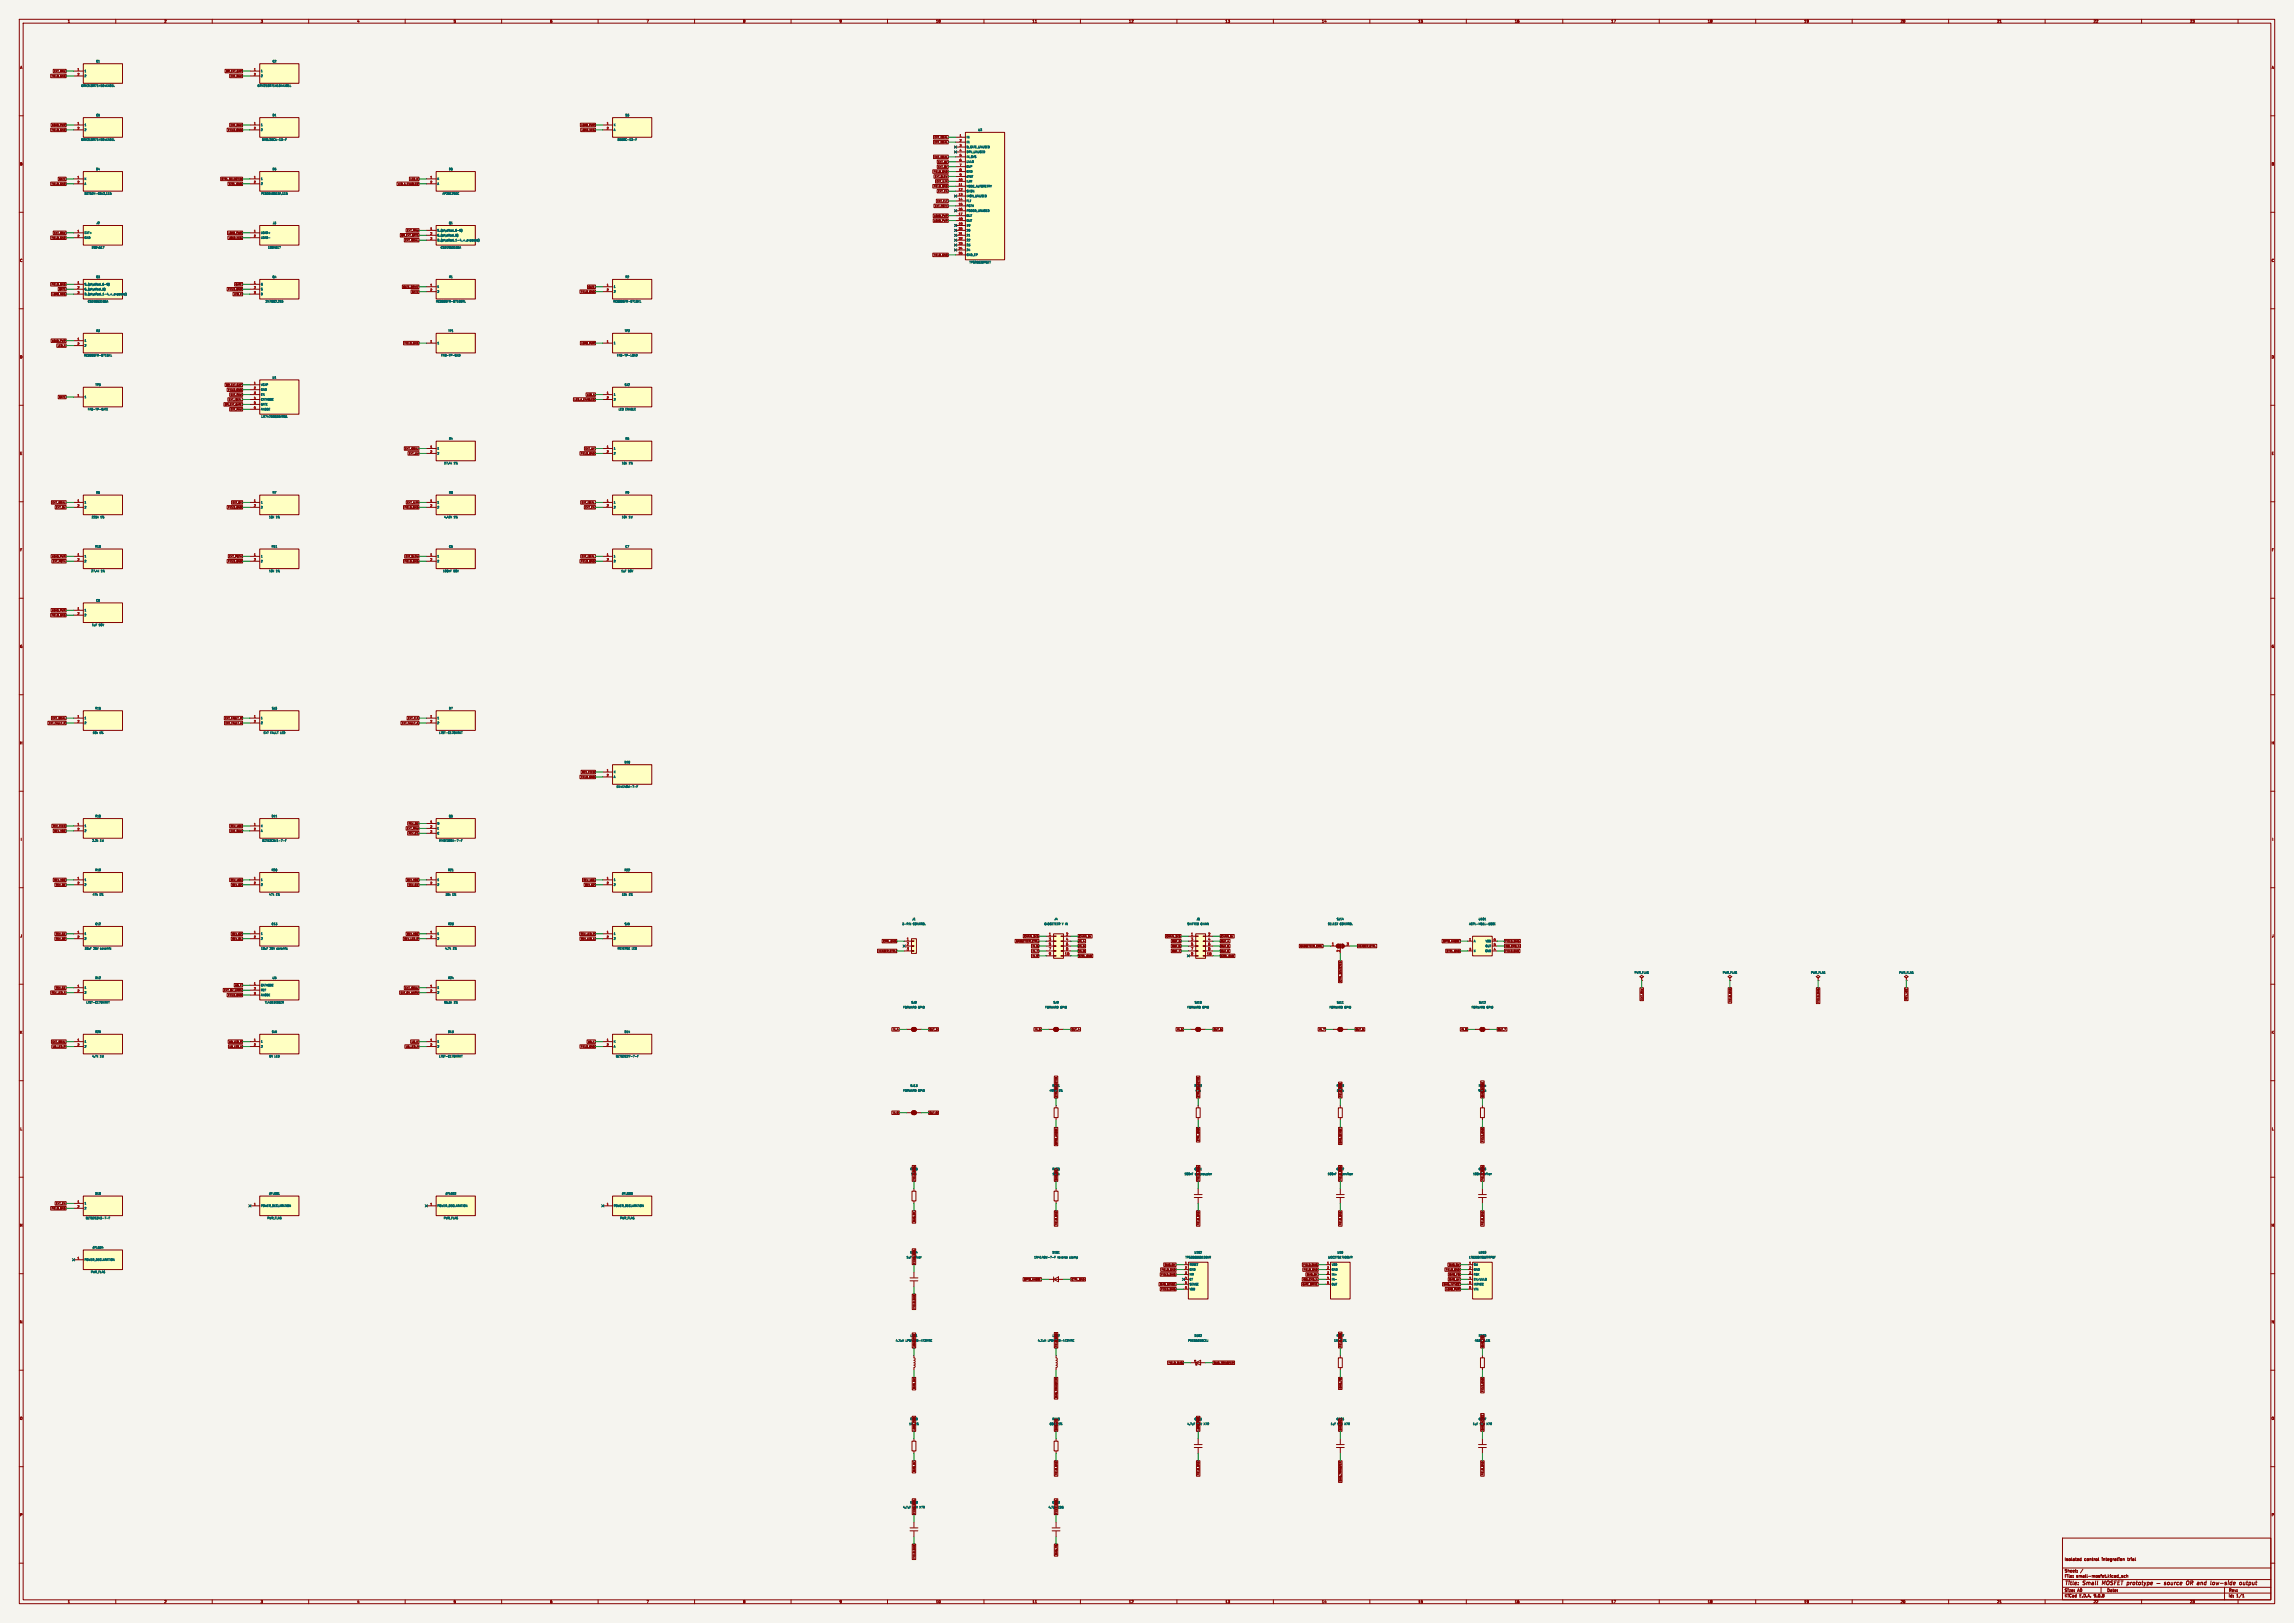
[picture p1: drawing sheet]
<svg xmlns="http://www.w3.org/2000/svg" width="1189mm" height="841mm" viewBox="0 0 1189 841" stroke-linecap="round" stroke-linejoin="round" font-family="sans-serif">
<defs><g id="words">
<g font-size="2.8" fill="#840000">
<text x="1070" y="822">Title:</text>
<text x="1080" y="822">Small</text>
<text x="1090" y="822">MOSFET prototype</text>
<text x="1137" y="822">OR</text>
<text x="1144" y="822">and</text>
<text x="1151" y="822">low-side</text>
<text x="1167" y="822">output</text>
</g>
<g font-size="2.1" fill="#840000">
<text x="1070" y="809">Isolated</text>
<text x="1080" y="809">control</text>
<text x="1089" y="809">integration</text>
<text x="1103" y="809">trial</text>
<text x="1070" y="815">Sheet:</text>
<text x="1070" y="818">File:</text>
<text x="1076" y="818">small-mosfet.kicad_sch</text>
<text x="1070" y="828">KiCad</text>
<text x="1070" y="825">Size:</text>
<text x="1077" y="825">A0</text>
<text x="1078" y="828">E.D.A.</text>
<text x="1085" y="828">9.0.8</text>
<text x="1092" y="825">Date:</text>
<text x="1155" y="825">Rev:</text>
<text x="1155" y="828">Id:</text>
<text x="1159" y="828">1/1</text>
</g>
<g font-size="1.8" fill="#840000">
<text x="35" y="12">1</text>
<text x="85" y="12">2</text>
<text x="135" y="12">3</text>
<text x="185" y="12">4</text>
<text x="235" y="12">5</text>
<text x="285" y="12">6</text>
<text x="335" y="12">7</text>
<text x="385" y="12">8</text>
<text x="435" y="12">9</text>
<text x="485" y="12">10</text>
<text x="535" y="12">11</text>
<text x="585" y="12">12</text>
<text x="635" y="12">13</text>
<text x="685" y="12">14</text>
<text x="735" y="12">15</text>
<text x="785" y="12">16</text>
<text x="835" y="12">17</text>
<text x="885" y="12">18</text>
<text x="935" y="12">19</text>
<text x="985" y="12">20</text>
<text x="1035" y="12">21</text>
<text x="1085" y="12">22</text>
<text x="1135" y="12">23</text>
<text x="10" y="36">A</text>
<text x="1177" y="36">A</text>
<text x="10" y="86">B</text>
<text x="1177" y="86">B</text>
<text x="10" y="136">C</text>
<text x="1177" y="136">C</text>
<text x="10" y="186">D</text>
<text x="1177" y="186">D</text>
<text x="10" y="236">E</text>
<text x="1177" y="236">E</text>
<text x="10" y="286">F</text>
<text x="1177" y="286">F</text>
<text x="10" y="336">G</text>
<text x="1177" y="336">G</text>
<text x="10" y="386">H</text>
<text x="1177" y="386">H</text>
<text x="11" y="436">I</text>
<text x="1178" y="436">I</text>
<text x="10" y="486">J</text>
<text x="1177" y="486">J</text>
<text x="10" y="536">K</text>
<text x="1177" y="536">K</text>
<text x="10" y="586">L</text>
<text x="1177" y="586">L</text>
<text x="10" y="636">M</text>
<text x="1177" y="636">M</text>
<text x="10" y="686">N</text>
<text x="1177" y="686">N</text>
<text x="10" y="736">O</text>
<text x="1177" y="736">O</text>
<text x="10" y="786">P</text>
<text x="1177" y="786">P</text>
<text x="35" y="831">1</text>
<text x="85" y="831">2</text>
<text x="135" y="831">3</text>
<text x="185" y="831">4</text>
<text x="235" y="831">5</text>
<text x="285" y="831">6</text>
<text x="335" y="831">7</text>
<text x="385" y="831">8</text>
<text x="435" y="831">9</text>
<text x="485" y="831">10</text>
<text x="535" y="831">11</text>
<text x="585" y="831">12</text>
<text x="635" y="831">13</text>
<text x="685" y="831">14</text>
<text x="735" y="831">15</text>
<text x="785" y="831">16</text>
<text x="835" y="831">17</text>
<text x="885" y="831">18</text>
<text x="935" y="831">19</text>
<text x="985" y="831">20</text>
<text x="1035" y="831">21</text>
<text x="1085" y="831">22</text>
<text x="1135" y="831">23</text>
</g>
<g font-size="1.8" fill="#a90000">
<text x="543" y="485">1</text>
<text x="552" y="485">2</text>
<text x="617" y="485">1</text>
<text x="626" y="485">2</text>
<text x="470" y="487">1</text>
<text x="470" y="490">2</text>
<text x="543" y="487">3</text>
<text x="543" y="490">5</text>
<text x="552" y="487">4</text>
<text x="552" y="490">6</text>
<text x="617" y="487">3</text>
<text x="617" y="490">5</text>
<text x="626" y="487">4</text>
<text x="626" y="490">6</text>
<text x="690" y="490">1</text>
<text x="698" y="490">3</text>
<text x="470" y="493">3</text>
<text x="543" y="493">7</text>
<text x="543" y="495">9</text>
<text x="552" y="495">10</text>
<text x="552" y="493">8</text>
<text x="617" y="493">7</text>
<text x="617" y="495">9</text>
<text x="625" y="495">10</text>
<text x="626" y="493">8</text>
<text x="694" y="493" transform="rotate(-90 694 493)">2</text>
</g>
<g font-size="1.4" fill="#006464">
<text x="50" y="32">C1</text>
<text x="141" y="32">C2</text>
<text x="44" y="38">1</text>
<text x="44" y="40">2</text>
<text x="135" y="38">1</text>
<text x="135" y="40">2</text>
<text x="42" y="45">GRM21BR71H104KA01L</text>
<text x="133" y="45">GRM21BR71H104KA01L</text>
<text x="44" y="65">1</text>
<text x="50" y="60">C5</text>
<text x="135" y="65">1</text>
<text x="141" y="60">D1</text>
<text x="318" y="65">K</text>
<text x="324" y="60">D3</text>
<text x="44" y="68">2</text>
<text x="135" y="68">2</text>
<text x="318" y="68">A</text>
<text x="501" y="72">IN</text>
<text x="507" y="68">U3</text>
<text x="42" y="73">GRM21BR71H104KA01L</text>
<text x="136" y="73">SMBJ26CA-13-F</text>
<text x="320" y="73">B560C-13-F</text>
<text x="501" y="74">IN</text>
<text x="501" y="77">B_GATE_UNUSED</text>
<text x="501" y="79">DRV_UNUSED</text>
<text x="501" y="82">IN_SYS</text>
<text x="50" y="88">D4</text>
<text x="141" y="88">D5</text>
<text x="233" y="88">D6</text>
<text x="501" y="85">UVLO</text>
<text x="501" y="87">OVP</text>
<text x="501" y="90">GND</text>
<text x="44" y="93">K</text>
<text x="44" y="96">A</text>
<text x="135" y="93">1</text>
<text x="135" y="96">2</text>
<text x="227" y="93">K</text>
<text x="227" y="96">A</text>
<text x="501" y="92">dVdT</text>
<text x="501" y="95">ILIM</text>
<text x="44" y="101">BZT52H-C6V2,115</text>
<text x="135" y="101">PESD5V0S1BA,115</text>
<text x="229" y="101">AP2012SGC</text>
<text x="501" y="97">MODE_AUTORETRY</text>
<text x="501" y="100">SHDN</text>
<text x="501" y="102">IMON_UNUSED</text>
<text x="501" y="105">FLT</text>
<text x="501" y="107">PGTH</text>
<text x="501" y="110">PGOOD_UNUSED</text>
<text x="501" y="112">OUT</text>
<text x="50" y="116">J2</text>
<text x="141" y="116">J3</text>
<text x="233" y="116">Q1</text>
<text x="501" y="115">OUT</text>
<text x="501" y="118">19</text>
<text x="44" y="121">EXT+</text>
<text x="44" y="124">GND</text>
<text x="135" y="121">LOAD+</text>
<text x="135" y="124">LOAD-</text>
<text x="227" y="120">S_(physical_6-8)</text>
<text x="227" y="123">G_(physical_5)</text>
<text x="227" y="125">D_(physical_1-4_+_exposed)</text>
<text x="501" y="120">20</text>
<text x="501" y="123">21</text>
<text x="501" y="125">22</text>
<text x="47" y="129">1984617</text>
<text x="139" y="129">1984617</text>
<text x="228" y="129">CSD19531Q5A</text>
<text x="501" y="128">23</text>
<text x="501" y="130">24</text>
<text x="501" y="133">GND_EP</text>
<text x="502" y="137">TPS26630RGET</text>
<text x="44" y="148">S_(physical_6-8)</text>
<text x="50" y="144">Q3</text>
<text x="135" y="148">G</text>
<text x="141" y="144">Q4</text>
<text x="227" y="149">1</text>
<text x="233" y="144">R1</text>
<text x="318" y="149">1</text>
<text x="324" y="144">R2</text>
<text x="44" y="151">G_(physical_5)</text>
<text x="44" y="153">D_(physical_1-4_+_exposed)</text>
<text x="135" y="151">S</text>
<text x="135" y="153">D</text>
<text x="227" y="152">2</text>
<text x="318" y="152">2</text>
<text x="45" y="157">CSD18531Q5A</text>
<text x="138" y="157">2N7002,215</text>
<text x="226" y="157">RC0805FR-07100RL</text>
<text x="318" y="157">RC0805FR-0710KL</text>
<text x="50" y="172">R3</text>
<text x="232" y="172">TP1</text>
<text x="324" y="172">TP2</text>
<text x="44" y="177">1</text>
<text x="44" y="180">2</text>
<text x="227" y="179">1</text>
<text x="318" y="179">1</text>
<text x="43" y="185">RC0805FR-0715KL</text>
<text x="229" y="185">FAB-TP-GND</text>
<text x="320" y="185">FAB-TP-LOAD</text>
<text x="141" y="196">U1</text>
<text x="49" y="200">TP3</text>
<text x="135" y="200">VCAP</text>
<text x="135" y="203">GND</text>
<text x="324" y="200">SJ2</text>
<text x="44" y="206">1</text>
<text x="135" y="205">EN</text>
<text x="135" y="208">CATHODE</text>
<text x="318" y="205">1</text>
<text x="318" y="208">2</text>
<text x="45" y="213">FAB-TP-GATE</text>
<text x="135" y="210">GATE</text>
<text x="135" y="213">ANODE</text>
<text x="320" y="213">LED</text>
<text x="324" y="213">ENABLE</text>
<text x="135" y="217">LM74700QDBVRQ1</text>
<text x="227" y="233">1</text>
<text x="233" y="228">R4</text>
<text x="318" y="233">1</text>
<text x="324" y="228">R5</text>
<text x="227" y="236">2</text>
<text x="318" y="236">2</text>
<text x="230" y="241">27.4k</text>
<text x="235" y="241">1%</text>
<text x="322" y="241">10k</text>
<text x="326" y="241">1%</text>
<text x="50" y="256">R6</text>
<text x="141" y="256">R7</text>
<text x="233" y="256">R8</text>
<text x="324" y="256">R9</text>
<text x="44" y="261">1</text>
<text x="44" y="264">2</text>
<text x="135" y="261">1</text>
<text x="135" y="264">2</text>
<text x="227" y="261">1</text>
<text x="227" y="264">2</text>
<text x="318" y="261">1</text>
<text x="318" y="264">2</text>
<text x="47" y="269">225k</text>
<text x="52" y="269">1%</text>
<text x="139" y="269">10k</text>
<text x="143" y="269">1%</text>
<text x="230" y="269">4.42k</text>
<text x="235" y="269">1%</text>
<text x="322" y="269">10k</text>
<text x="326" y="269">1W</text>
<text x="49" y="284">R10</text>
<text x="141" y="284">R11</text>
<text x="233" y="284">C6</text>
<text x="324" y="284">C7</text>
<text x="44" y="289">1</text>
<text x="44" y="292">2</text>
<text x="135" y="289">1</text>
<text x="135" y="292">2</text>
<text x="227" y="289">1</text>
<text x="227" y="292">2</text>
<text x="318" y="289">1</text>
<text x="318" y="292">2</text>
<text x="47" y="297">27.4k</text>
<text x="52" y="297">1%</text>
<text x="139" y="297">10k</text>
<text x="143" y="297">1%</text>
<text x="229" y="297">100nF</text>
<text x="235" y="297">50V</text>
<text x="322" y="297">1uF</text>
<text x="326" y="297">50V</text>
<text x="50" y="312">C8</text>
<text x="44" y="317">1</text>
<text x="44" y="319">2</text>
<text x="48" y="325">1uF</text>
<text x="51" y="325">50V</text>
<text x="49" y="368">R16</text>
<text x="141" y="368">SJ3</text>
<text x="233" y="368">D7</text>
<text x="44" y="373">1</text>
<text x="44" y="375">2</text>
<text x="135" y="373">1</text>
<text x="135" y="375">2</text>
<text x="227" y="373">1</text>
<text x="227" y="375">2</text>
<text x="48" y="380">10k</text>
<text x="52" y="380">1%</text>
<text x="137" y="380">EXT FAULT LED</text>
<text x="227" y="380">LTST-C170KRKT</text>
<text x="324" y="396">D10</text>
<text x="318" y="401">K</text>
<text x="318" y="403">A</text>
<text x="319" y="408">1N4148W-7-F</text>
<text x="49" y="424">R18</text>
<text x="141" y="424">D11</text>
<text x="233" y="424">Q5</text>
<text x="44" y="429">1</text>
<text x="44" y="431">2</text>
<text x="135" y="429">K</text>
<text x="135" y="431">A</text>
<text x="227" y="427">B</text>
<text x="227" y="430">E</text>
<text x="48" y="436">2.2k</text>
<text x="52" y="436">1W</text>
<text x="136" y="436">BZT52C5V1-7-F</text>
<text x="227" y="433">C</text>
<text x="227" y="436">MMBT3904-7-F</text>
<text x="49" y="452">R19</text>
<text x="141" y="452">R20</text>
<text x="232" y="452">R21</text>
<text x="324" y="452">R22</text>
<text x="44" y="457">1</text>
<text x="44" y="459">2</text>
<text x="135" y="457">1</text>
<text x="135" y="459">2</text>
<text x="227" y="457">1</text>
<text x="227" y="459">2</text>
<text x="318" y="457">1</text>
<text x="318" y="459">2</text>
<text x="48" y="464">47k</text>
<text x="52" y="464">1%</text>
<text x="139" y="464">47k</text>
<text x="143" y="464">1%</text>
<text x="231" y="464">10k</text>
<text x="234" y="464">1%</text>
<text x="322" y="464">10k</text>
<text x="326" y="464">1%</text>
<text x="49" y="480">C12</text>
<text x="141" y="480">C13</text>
<text x="232" y="480">R23</text>
<text x="324" y="480">SJ5</text>
<text x="467" y="480">3-PIN</text>
<text x="473" y="477">J1</text>
<text x="473" y="480">CONTROL</text>
<text x="541" y="480">GADGETEER Y IN</text>
<text x="546" y="477">J4</text>
<text x="615" y="480">SHIFTED</text>
<text x="620" y="477">J5</text>
<text x="622" y="480">CHAIN</text>
<text x="688" y="480">SELECT CONTROL</text>
<text x="693" y="477">SJ14</text>
<text x="761" y="480">ACPL-M61L-500E</text>
<text x="766" y="477">U101</text>
<text x="44" y="485">1</text>
<text x="135" y="485">1</text>
<text x="227" y="485">1</text>
<text x="318" y="485">1</text>
<text x="44" y="487">2</text>
<text x="135" y="487">2</text>
<text x="227" y="487">2</text>
<text x="318" y="487">2</text>
<text x="764" y="488">A</text>
<text x="770" y="488">VDD</text>
<text x="770" y="491">OUT</text>
<text x="44" y="492">10uF</text>
<text x="48" y="492">25V</text>
<text x="52" y="492">ceramic</text>
<text x="135" y="492">10uF</text>
<text x="140" y="492">25V</text>
<text x="144" y="492">ceramic</text>
<text x="231" y="492">4.7k</text>
<text x="235" y="492">1%</text>
<text x="320" y="492">REVERSE LED</text>
<text x="764" y="493">K</text>
<text x="770" y="493">GND</text>
<text x="49" y="507">D12</text>
<text x="141" y="507">U5</text>
<text x="232" y="507">R24</text>
<text x="847" y="505">PWR_FLAG</text>
<text x="893" y="505">PWR_FLAG</text>
<text x="938" y="505">PWR_FLAG</text>
<text x="984" y="505">PWR_FLAG</text>
<text x="44" y="513">1</text>
<text x="44" y="515">2</text>
<text x="135" y="511">CATHODE</text>
<text x="135" y="514">REF</text>
<text x="227" y="513">1</text>
<text x="227" y="515">2</text>
<text x="45" y="520">LTST-C170KRKT</text>
<text x="135" y="516">ANODE</text>
<text x="137" y="520">TL431BIDBZR</text>
<text x="230" y="520">95.3k</text>
<text x="235" y="520">1%</text>
<text x="472" y="520">SJ8</text>
<text x="546" y="520">SJ9</text>
<text x="619" y="520">SJ10</text>
<text x="693" y="520">SJ11</text>
<text x="766" y="520">SJ12</text>
<text x="468" y="523">FORWARD GPIO</text>
<text x="542" y="523">FORWARD GPIO</text>
<text x="615" y="523">FORWARD GPIO</text>
<text x="689" y="523">FORWARD GPIO</text>
<text x="763" y="523">FORWARD GPIO</text>
<text x="49" y="535">R26</text>
<text x="141" y="535">SJ6</text>
<text x="232" y="535">D13</text>
<text x="324" y="535">D14</text>
<text x="44" y="540">1</text>
<text x="44" y="543">2</text>
<text x="135" y="540">1</text>
<text x="135" y="543">2</text>
<text x="227" y="540">1</text>
<text x="227" y="543">2</text>
<text x="318" y="540">K</text>
<text x="318" y="543">A</text>
<text x="48" y="548">4.7k</text>
<text x="52" y="548">1W</text>
<text x="139" y="548">OV LED</text>
<text x="227" y="548">LTST-C170KRKT</text>
<text x="319" y="548">BZT52C27-7-F</text>
<text x="472" y="563">SJ13</text>
<text x="468" y="566">FORWARD GPIO</text>
<text x="549" y="566">1%</text>
<text x="614" y="609">100nF</text>
<text x="619" y="609">optocoupler</text>
<text x="688" y="609">100nF</text>
<text x="694" y="609">supervisor</text>
<text x="763" y="609">100nF</text>
<text x="49" y="619">D18</text>
<text x="139" y="619">#FLG01</text>
<text x="231" y="619">#FLG02</text>
<text x="322" y="619">#FLG03</text>
<text x="44" y="624">1</text>
<text x="44" y="627">2</text>
<text x="135" y="626">POWER_DECLARATION</text>
<text x="227" y="626">POWER_DECLARATION</text>
<text x="318" y="626">POWER_DECLARATION</text>
<text x="44" y="632">BZT52C3V3-7-F</text>
<text x="138" y="632">PWR_FLAG</text>
<text x="230" y="632">PWR_FLAG</text>
<text x="321" y="632">PWR_FLAG</text>
<text x="48" y="647">#FLG04</text>
<text x="44" y="654">POWER_DECLARATION</text>
<text x="470" y="652">1uF</text>
<text x="536" y="652">1N4148W-7-F</text>
<text x="545" y="650">D101</text>
<text x="548" y="652">reverse</text>
<text x="555" y="652">clamp</text>
<text x="614" y="652">TPS3808G01DBVR</text>
<text x="619" y="650">U102</text>
<text x="688" y="652">UCC27517ADBVR</text>
<text x="693" y="650">U10</text>
<text x="761" y="652">LT8330ES6#TRPBF</text>
<text x="766" y="650">U103</text>
<text x="47" y="660">PWR_FLAG</text>
<text x="616" y="656">RESET</text>
<text x="616" y="659">GND</text>
<text x="690" y="656">VDD</text>
<text x="690" y="659">GND</text>
<text x="764" y="656">SW</text>
<text x="764" y="659">GND</text>
<text x="616" y="661">MR</text>
<text x="616" y="664">CT</text>
<text x="690" y="661">IN+</text>
<text x="690" y="664">IN-</text>
<text x="764" y="661">FBX</text>
<text x="764" y="664">EN/UVLO</text>
<text x="616" y="666">SENSE</text>
<text x="616" y="669">VDD</text>
<text x="690" y="666">OUT</text>
<text x="764" y="666">INTVCC</text>
<text x="764" y="669">VIN</text>
<text x="464" y="695">4.7uH</text>
<text x="469" y="695">LPS4018-472MRC</text>
<text x="538" y="695">4.7uH</text>
<text x="543" y="695">LPS4018-472MRC</text>
<text x="616" y="695">PMEG6010CEJ</text>
<text x="619" y="693">D102</text>
<text x="691" y="695">1M</text>
<text x="764" y="695">453k</text>
<text x="549" y="739">1%</text>
<text x="615" y="739">4.7uF</text>
<text x="624" y="739">X7R</text>
<text x="690" y="739">1uF</text>
<text x="697" y="739">X7R</text>
<text x="763" y="739">1uF</text>
<text x="771" y="739">X7R</text>
<text x="468" y="782">4.7uF</text>
<text x="477" y="782">X7R</text>
<text x="548" y="782">C0G</text>
</g>
<g font-size="1.4" fill="#a90000">
<text x="40" y="37">1</text>
<text x="40" y="39">2</text>
<text x="131" y="37">1</text>
<text x="131" y="39">2</text>
<text x="40" y="65">1</text>
<text x="131" y="65">1</text>
<text x="314" y="65">1</text>
<text x="40" y="67">2</text>
<text x="131" y="67">2</text>
<text x="314" y="67">2</text>
<text x="497" y="71">1</text>
<text x="497" y="73">2</text>
<text x="497" y="76">3</text>
<text x="497" y="78">4</text>
<text x="497" y="81">5</text>
<text x="497" y="84">6</text>
<text x="497" y="86">7</text>
<text x="497" y="89">8</text>
<text x="40" y="92">1</text>
<text x="40" y="95">2</text>
<text x="131" y="92">1</text>
<text x="131" y="95">2</text>
<text x="223" y="92">1</text>
<text x="223" y="95">2</text>
<text x="497" y="94">10</text>
<text x="497" y="91">9</text>
<text x="497" y="96">11</text>
<text x="497" y="99">12</text>
<text x="497" y="101">13</text>
<text x="497" y="104">14</text>
<text x="497" y="106">15</text>
<text x="497" y="109">16</text>
<text x="497" y="112">17</text>
<text x="223" y="119">1</text>
<text x="497" y="114">18</text>
<text x="497" y="117">19</text>
<text x="497" y="119">20</text>
<text x="40" y="120">1</text>
<text x="40" y="123">2</text>
<text x="131" y="120">1</text>
<text x="131" y="123">2</text>
<text x="223" y="122">2</text>
<text x="223" y="124">3</text>
<text x="497" y="122">21</text>
<text x="497" y="124">22</text>
<text x="497" y="127">23</text>
<text x="497" y="129">24</text>
<text x="497" y="132">25</text>
<text x="40" y="147">1</text>
<text x="40" y="150">2</text>
<text x="131" y="147">1</text>
<text x="131" y="150">2</text>
<text x="223" y="148">1</text>
<text x="314" y="148">1</text>
<text x="40" y="152">3</text>
<text x="131" y="152">3</text>
<text x="223" y="151">2</text>
<text x="314" y="151">2</text>
<text x="40" y="176">1</text>
<text x="40" y="179">2</text>
<text x="223" y="178">1</text>
<text x="314" y="178">1</text>
<text x="131" y="199">1</text>
<text x="131" y="202">2</text>
<text x="40" y="205">1</text>
<text x="131" y="204">3</text>
<text x="131" y="207">4</text>
<text x="131" y="209">5</text>
<text x="314" y="204">1</text>
<text x="314" y="207">2</text>
<text x="131" y="212">6</text>
<text x="223" y="232">1</text>
<text x="314" y="232">1</text>
<text x="223" y="235">2</text>
<text x="314" y="235">2</text>
<text x="40" y="260">1</text>
<text x="40" y="263">2</text>
<text x="131" y="260">1</text>
<text x="131" y="263">2</text>
<text x="223" y="260">1</text>
<text x="223" y="263">2</text>
<text x="314" y="260">1</text>
<text x="314" y="263">2</text>
<text x="40" y="288">1</text>
<text x="40" y="291">2</text>
<text x="131" y="288">1</text>
<text x="131" y="291">2</text>
<text x="223" y="288">1</text>
<text x="223" y="291">2</text>
<text x="314" y="288">1</text>
<text x="314" y="291">2</text>
<text x="40" y="316">1</text>
<text x="40" y="319">2</text>
<text x="40" y="372">1</text>
<text x="131" y="372">1</text>
<text x="223" y="372">1</text>
<text x="40" y="374">2</text>
<text x="131" y="374">2</text>
<text x="223" y="374">2</text>
<text x="314" y="400">1</text>
<text x="314" y="402">2</text>
<text x="40" y="428">1</text>
<text x="40" y="430">2</text>
<text x="131" y="428">1</text>
<text x="131" y="430">2</text>
<text x="223" y="426">1</text>
<text x="223" y="429">2</text>
<text x="223" y="432">3</text>
<text x="40" y="456">1</text>
<text x="131" y="456">1</text>
<text x="223" y="456">1</text>
<text x="314" y="456">1</text>
<text x="40" y="458">2</text>
<text x="131" y="458">2</text>
<text x="223" y="458">2</text>
<text x="314" y="458">2</text>
<text x="40" y="484">1</text>
<text x="131" y="484">1</text>
<text x="223" y="484">1</text>
<text x="314" y="484">1</text>
<text x="40" y="486">2</text>
<text x="131" y="486">2</text>
<text x="223" y="486">2</text>
<text x="314" y="486">2</text>
<text x="761" y="487">1</text>
<text x="774" y="487">6</text>
<text x="774" y="490">5</text>
<text x="761" y="493">3</text>
<text x="774" y="493">4</text>
<text x="40" y="512">1</text>
<text x="40" y="514">2</text>
<text x="131" y="510">1</text>
<text x="131" y="513">2</text>
<text x="131" y="515">3</text>
<text x="223" y="512">1</text>
<text x="223" y="514">2</text>
<text x="40" y="539">1</text>
<text x="131" y="539">1</text>
<text x="223" y="539">1</text>
<text x="314" y="539">1</text>
<text x="40" y="542">2</text>
<text x="131" y="542">2</text>
<text x="223" y="542">2</text>
<text x="314" y="542">2</text>
<text x="40" y="623">1</text>
<text x="40" y="626">2</text>
<text x="131" y="625">1</text>
<text x="223" y="625">1</text>
<text x="314" y="625">1</text>
<text x="40" y="653">1</text>
<text x="614" y="655">1</text>
<text x="614" y="658">2</text>
<text x="688" y="655">1</text>
<text x="688" y="658">2</text>
<text x="761" y="655">1</text>
<text x="761" y="658">2</text>
<text x="614" y="660">3</text>
<text x="614" y="663">4</text>
<text x="614" y="665">5</text>
<text x="688" y="660">3</text>
<text x="688" y="663">4</text>
<text x="688" y="665">5</text>
<text x="761" y="660">3</text>
<text x="761" y="663">4</text>
<text x="761" y="665">5</text>
<text x="614" y="668">6</text>
<text x="761" y="668">6</text>
</g>
<g font-size="1.4" fill="#840000">
<text x="545" y="563">R101</text>
<text x="619" y="563">R102</text>
<text x="693" y="563">R103</text>
<text x="766" y="563">R104</text>
<text x="544" y="566">499R</text>
<text x="620" y="566">47k</text>
<text x="693" y="566">100k</text>
<text x="766" y="566">9.31k</text>
<text x="472" y="607">R105</text>
<text x="472" y="609">10k</text>
<text x="545" y="607">R106</text>
<text x="545" y="609">100k</text>
<text x="619" y="607">C101</text>
<text x="693" y="607">C102</text>
<text x="766" y="607">C103</text>
<text x="769" y="609">driver</text>
<text x="472" y="650">C104</text>
<text x="473" y="652">driver</text>
<text x="472" y="693">L101</text>
<text x="545" y="693">L102</text>
<text x="693" y="693">R107</text>
<text x="694" y="695">0.1%</text>
<text x="766" y="693">R108</text>
<text x="769" y="695">0.1%</text>
<text x="472" y="736">R109</text>
<text x="545" y="736">R110</text>
<text x="619" y="736">C105</text>
<text x="693" y="736">C106</text>
<text x="766" y="736">C107</text>
<text x="471" y="739">1M</text>
<text x="474" y="739">1%</text>
<text x="544" y="739">806k</text>
<text x="620" y="739">50V</text>
<text x="693" y="739">50V</text>
<text x="767" y="739">10V</text>
<text x="472" y="779">C108</text>
<text x="545" y="779">C109</text>
<text x="473" y="782">16V</text>
<text x="543" y="782">4.7pF</text>
</g>
<g font-size="1.3" fill="#840000">
<text x="27" y="40">FIELD_GND</text>
<text x="28" y="38">EXT_RAW</text>
<text x="117" y="38">OR_EXT_CAP</text>
<text x="119" y="40">EXT_RAW</text>
<text x="27" y="66">LOAD_PWR</text>
<text x="119" y="66">EXT_RAW</text>
<text x="301" y="66">LOAD_PWR</text>
<text x="27" y="68">FIELD_GND</text>
<text x="118" y="68">FIELD_GND</text>
<text x="301" y="68">LOAD_NEG</text>
<text x="484" y="72">EXT_IDEAL</text>
<text x="484" y="74">EXT_IDEAL</text>
<text x="484" y="82">EXT_IDEAL</text>
<text x="484" y="90">FIELD_GND</text>
<text x="486" y="85">EXT_UV</text>
<text x="486" y="87">EXT_OV</text>
<text x="27" y="96">FIELD_GND</text>
<text x="31" y="93">GATE</text>
<text x="115" y="93">CTRL_SELECTED</text>
<text x="118" y="96">CTRL_GND</text>
<text x="206" y="96">LED_A_ENABLED</text>
<text x="213" y="93">LED_K</text>
<text x="484" y="92">EXT_SLEW</text>
<text x="485" y="95">EXT_ILIM</text>
<text x="484" y="97">FIELD_GND</text>
<text x="486" y="100">EXT_EN</text>
<text x="484" y="107">EXT_PGTH</text>
<text x="486" y="105">EXT_FLT</text>
<text x="484" y="113">LOAD_PWR</text>
<text x="484" y="115">LOAD_PWR</text>
<text x="27" y="124">FIELD_GND</text>
<text x="28" y="121">EXT_RAW</text>
<text x="118" y="121">LOAD_PWR</text>
<text x="118" y="124">LOAD_NEG</text>
<text x="208" y="123">OR_EXT_GATE</text>
<text x="210" y="125">EXT_IDEAL</text>
<text x="211" y="120">EXT_RAW</text>
<text x="484" y="133">FIELD_GND</text>
<text x="27" y="148">FIELD_GND</text>
<text x="122" y="148">GATE</text>
<text x="209" y="149">GATE_DRIVE</text>
<text x="305" y="149">GATE</text>
<text x="27" y="153">LOAD_NEG</text>
<text x="31" y="151">GATE</text>
<text x="118" y="151">FIELD_GND</text>
<text x="121" y="153">LED_K</text>
<text x="213" y="152">GATE</text>
<text x="301" y="152">FIELD_GND</text>
<text x="27" y="177">LOAD_PWR</text>
<text x="30" y="180">LED_A</text>
<text x="209" y="179">FIELD_GND</text>
<text x="301" y="179">LOAD_PWR</text>
<text x="117" y="200">OR_EXT_CAP</text>
<text x="118" y="203">FIELD_GND</text>
<text x="31" y="206">GATE</text>
<text x="118" y="208">EXT_IDEAL</text>
<text x="119" y="205">EXT_RAW</text>
<text x="298" y="208">LED_A_ENABLED</text>
<text x="304" y="205">LED_A</text>
<text x="116" y="210">OR_EXT_GATE</text>
<text x="119" y="213">EXT_RAW</text>
<text x="210" y="233">EXT_IDEAL</text>
<text x="303" y="233">EXT_UV</text>
<text x="212" y="236">EXT_UV</text>
<text x="301" y="236">FIELD_GND</text>
<text x="27" y="261">EXT_IDEAL</text>
<text x="29" y="264">EXT_OV</text>
<text x="118" y="264">FIELD_GND</text>
<text x="120" y="261">EXT_OV</text>
<text x="209" y="264">FIELD_GND</text>
<text x="211" y="261">EXT_ILIM</text>
<text x="301" y="261">EXT_IDEAL</text>
<text x="303" y="264">EXT_EN</text>
<text x="27" y="289">LOAD_PWR</text>
<text x="27" y="292">EXT_PGTH</text>
<text x="118" y="292">FIELD_GND</text>
<text x="119" y="289">EXT_PGTH</text>
<text x="209" y="292">FIELD_GND</text>
<text x="210" y="289">EXT_SLEW</text>
<text x="301" y="292">FIELD_GND</text>
<text x="301" y="289">EXT_IDEAL</text>
<text x="27" y="317">LOAD_PWR</text>
<text x="27" y="320">FIELD_GND</text>
<text x="25" y="375">EXT_FAULT_R</text>
<text x="27" y="373">EXT_IDEAL</text>
<text x="117" y="373">EXT_FAULT_R</text>
<text x="117" y="375">EXT_FAULT_A</text>
<text x="208" y="375">EXT_FAULT_A</text>
<text x="211" y="373">EXT_FLT</text>
<text x="302" y="401">REV_FEED</text>
<text x="301" y="403">FIELD_GND</text>
<text x="27" y="429">REV_FEED</text>
<text x="28" y="431">REV_VCC</text>
<text x="119" y="429">REV_VCC</text>
<text x="119" y="431">EXT_RAW</text>
<text x="211" y="430">EXT_RAW</text>
<text x="212" y="427">REV_B1</text>
<text x="212" y="433">REV_C1</text>
<text x="28" y="457">REV_VCC</text>
<text x="29" y="459">REV_B1</text>
<text x="119" y="457">REV_VCC</text>
<text x="120" y="459">REV_B2</text>
<text x="211" y="457">REV_VCC</text>
<text x="212" y="459">REV_C1</text>
<text x="302" y="457">REV_VCC</text>
<text x="303" y="459">REV_C2</text>
<text x="29" y="485">REV_C1</text>
<text x="120" y="485">REV_C2</text>
<text x="211" y="485">REV_VCC</text>
<text x="301" y="485">REV_LED_R</text>
<text x="531" y="486">CHAIN_3V3</text>
<text x="559" y="486">CHAIN_5V</text>
<text x="604" y="486">CHAIN_3V3</text>
<text x="633" y="486">CHAIN_5V</text>
<text x="29" y="487">REV_B2</text>
<text x="120" y="487">REV_B1</text>
<text x="209" y="487">REV_LED_R</text>
<text x="301" y="487">REV_LED_A</text>
<text x="458" y="488">CTRL_GND</text>
<text x="526" y="488">GADGETEER_CTRL</text>
<text x="535" y="491">IN_5</text>
<text x="559" y="488">IN_4</text>
<text x="559" y="491">IN_6</text>
<text x="607" y="491">OUT_5</text>
<text x="607" y="488">OUT_3</text>
<text x="633" y="488">OUT_4</text>
<text x="633" y="491">OUT_6</text>
<text x="674" y="491">GADGETEER_CTRL</text>
<text x="704" y="491">HEADER_CTRL</text>
<text x="748" y="488">OPTO_ANODE</text>
<text x="780" y="491">ISO_CMD_N</text>
<text x="780" y="488">FIELD_BIAS</text>
<text x="455" y="494">HEADER_CTRL</text>
<text x="535" y="494">IN_7</text>
<text x="535" y="496">IN_9</text>
<text x="559" y="496">CTRL_GND</text>
<text x="559" y="494">IN_8</text>
<text x="607" y="494">OUT_7</text>
<text x="633" y="494">OUT_8</text>
<text x="633" y="496">CTRL_GND</text>
<text x="750" y="494">CTRL_GND</text>
<text x="780" y="494">FIELD_GND</text>
<text x="695" y="509" transform="rotate(-90 695 509)">CTRL_SELECTED</text>
<text x="27" y="515">REV_LED_A</text>
<text x="29" y="513">REV_C1</text>
<text x="116" y="514">EXT_OV_WARN</text>
<text x="122" y="511">U5_K</text>
<text x="207" y="515">EXT_OV_WARN</text>
<text x="210" y="513">EXT_IDEAL</text>
<text x="118" y="516">FIELD_GND</text>
<text x="852" y="518" transform="rotate(-90 852 518)">EXT_RAW</text>
<text x="897" y="519" transform="rotate(-90 897 519)">FIELD_GND</text>
<text x="943" y="520" transform="rotate(-90 943 520)">FIELD_BIAS</text>
<text x="989" y="518" transform="rotate(-90 989 518)">REV_VCC</text>
<text x="463" y="534">IN_4</text>
<text x="482" y="534">OUT_3</text>
<text x="536" y="534">IN_5</text>
<text x="555" y="534">OUT_4</text>
<text x="610" y="534">IN_6</text>
<text x="629" y="534">OUT_5</text>
<text x="684" y="534">IN_7</text>
<text x="703" y="534">OUT_6</text>
<text x="757" y="534">IN_8</text>
<text x="776" y="534">OUT_7</text>
<text x="27" y="540">EXT_IDEAL</text>
<text x="27" y="543">U5_LED_R</text>
<text x="119" y="540">U5_LED_R</text>
<text x="119" y="543">U5_LED_A</text>
<text x="210" y="543">U5_LED_A</text>
<text x="213" y="540">U5_K</text>
<text x="301" y="543">FIELD_GND</text>
<text x="305" y="540">U5_K</text>
<text x="548" y="569" transform="rotate(-90 548 569)">CTRL_SELECTED</text>
<text x="622" y="569" transform="rotate(-90 622 569)">CTRL_SELECTED</text>
<text x="695" y="569" transform="rotate(-90 695 569)">FIELD_BIAS</text>
<text x="769" y="569" transform="rotate(-90 769 569)">BIAS_SENSE</text>
<text x="463" y="577">IN_9</text>
<text x="482" y="577">OUT_8</text>
<text x="548" y="593" transform="rotate(-90 548 593)">OPTO_ANODE</text>
<text x="622" y="591" transform="rotate(-90 622 591)">CTRL_GND</text>
<text x="695" y="593" transform="rotate(-90 695 593)">BIAS_SENSE</text>
<text x="769" y="592" transform="rotate(-90 769 592)">FIELD_GND</text>
<text x="474" y="612" transform="rotate(-90 474 612)">FIELD_BIAS</text>
<text x="548" y="612" transform="rotate(-90 548 612)">BIAS_OK</text>
<text x="622" y="612" transform="rotate(-90 622 612)">FIELD_BIAS</text>
<text x="695" y="612" transform="rotate(-90 695 612)">FIELD_BIAS</text>
<text x="769" y="612" transform="rotate(-90 769 612)">FIELD_BIAS</text>
<text x="27" y="627">FIELD_GND</text>
<text x="29" y="624">EXT_EN</text>
<text x="474" y="633" transform="rotate(-90 474 633)">BIAS_OK</text>
<text x="548" y="635" transform="rotate(-90 548 635)">FIELD_GND</text>
<text x="622" y="635" transform="rotate(-90 622 635)">FIELD_GND</text>
<text x="695" y="635" transform="rotate(-90 695 635)">FIELD_GND</text>
<text x="769" y="635" transform="rotate(-90 769 635)">FIELD_GND</text>
<text x="474" y="655" transform="rotate(-90 474 655)">FIELD_BIAS</text>
<text x="602" y="659">FIELD_GND</text>
<text x="603" y="656">BIAS_OK</text>
<text x="675" y="656">FIELD_BIAS</text>
<text x="676" y="659">FIELD_GND</text>
<text x="749" y="659">FIELD_GND</text>
<text x="751" y="656">BIAS_SW</text>
<text x="531" y="664">OPTO_ANODE</text>
<text x="555" y="664">CTRL_GND</text>
<text x="602" y="661">FIELD_BIAS</text>
<text x="675" y="664">ISO_CMD_N</text>
<text x="677" y="661">BIAS_OK</text>
<text x="751" y="664">BIAS_UV</text>
<text x="751" y="661">BIAS_FB</text>
<text x="601" y="666">BIAS_SENSE</text>
<text x="602" y="669">FIELD_BIAS</text>
<text x="675" y="666">GATE_DRIVE</text>
<text x="748" y="666">BIAS_INTVCC</text>
<text x="749" y="669">LOAD_PWR</text>
<text x="474" y="678" transform="rotate(-90 474 678)">FIELD_GND</text>
<text x="474" y="698" transform="rotate(-90 474 698)">LOAD_PWR</text>
<text x="548" y="698" transform="rotate(-90 548 698)">FIELD_GND</text>
<text x="695" y="698" transform="rotate(-90 695 698)">FIELD_BIAS</text>
<text x="769" y="698" transform="rotate(-90 769 698)">BIAS_FB</text>
<text x="606" y="707">FIELD_BIAS</text>
<text x="629" y="707">BIAS_TRANSFER</text>
<text x="474" y="720" transform="rotate(-90 474 720)">BIAS_SW</text>
<text x="695" y="720" transform="rotate(-90 695 720)">BIAS_FB</text>
<text x="548" y="725" transform="rotate(-90 548 725)">BIAS_TRANSFER</text>
<text x="769" y="721" transform="rotate(-90 769 721)">FIELD_GND</text>
<text x="474" y="741" transform="rotate(-90 474 741)">LOAD_PWR</text>
<text x="548" y="741" transform="rotate(-90 548 741)">BIAS_UV</text>
<text x="622" y="741" transform="rotate(-90 622 741)">LOAD_PWR</text>
<text x="695" y="741" transform="rotate(-90 695 741)">BIAS_SW</text>
<text x="769" y="741" transform="rotate(-90 769 741)">BIAS_INTVCC</text>
<text x="474" y="763" transform="rotate(-90 474 763)">BIAS_UV</text>
<text x="548" y="765" transform="rotate(-90 548 765)">FIELD_GND</text>
<text x="622" y="765" transform="rotate(-90 622 765)">FIELD_GND</text>
<text x="695" y="768" transform="rotate(-90 695 768)">BIAS_TRANSFER</text>
<text x="769" y="765" transform="rotate(-90 769 765)">FIELD_GND</text>
<text x="474" y="785" transform="rotate(-90 474 785)">FIELD_BIAS</text>
<text x="548" y="785" transform="rotate(-90 548 785)">FIELD_BIAS</text>
<text x="474" y="808" transform="rotate(-90 474 808)">FIELD_GND</text>
<text x="548" y="806" transform="rotate(-90 548 806)">BIAS_FB</text>
</g>
</g></defs>
<path d="M0 0h1189v841h-1189z" fill="#f5f4ef" stroke="#f5f4ef" stroke-width=".52"/>
<g fill="none" stroke="#840000" stroke-width=".52">
<path d="M10 10h1169v821h-1169zM12 12h1165v817h-1165zM60 10v2M110 10v2M160 10v2M210 10v2M260 10v2M310 10v2M360 10v2M410 10v2M460 10v2M510 10v2"/>
<path d="M537 12h.1M560 10v2M610 10v2M660 10v2M710 10v2M760 10v2M810 10v2M860 10v2M910 10v2M960 10v2M1010 10v2M1037 12h.1"/>
<path d="M1060 10v2M1110 10v2M1160 10v2M10 60h2M1177 60h2M10 110h2M1177 110h2M10 160h2M1177 160h2M10 210h2M1177 210h2M10 260h2"/>
<path d="M1177 260h2M10 310h2M1177 310h2M10 360h2M1177 360h2M10 410h2M1177 410h2M10 460h2M1177 460h2M10 510h2M1177 510h2M10 560h2"/>
<path d="M1177 560h2M10 610h2M1177 610h2M10 660h2M1177 660h2M10 710h2M1177 710h2M10 760h2M1177 760h2M1069 797h108v32h-108zM10 810h2M1069 818h108"/>
<path d="M1069 812h108M1075 817h.1M1075 816l-1 1M1077 814h.1M1077 815h.1M1078 809h.1M1078 808v1M1078 809h1M1078 808h.1M1078 808h1M1079 807v2M1079 809h.1"/>
<path d="M1080 813l-2 2M1088 807v2M1088 809h.1M1090 819v2M1098 818h1M1100 817h.1M1100 816v1M1100 816h.1M1100 808v1M1100 808h1M1100 808h.1M1101 808h.1"/>
<path d="M1101 808v1M1102 816l-1 1h1M1102 816v1M1102 816l1 1M1102 816h.1M1107 809h.1M1123 820h-1M1124 820h.1M1125 820v1M1126 820v1M1127 820v1M1128 820h-1"/>
<path d="M1129 820h-1v1h1M1136 819l-1 2M1136 819h.1M1136 819l1 1M1137 820h-2M1143 820h.1M1150 820v1M1164 820h1M1165 819l-1 2h1M1166 820h1M1166 820v2M1167 820h.1"/>
<path d="M1177 810h2M60 829v2M110 829v2M160 829v2M210 829v2M260 829v2M310 829v2M360 829v2M410 829v2M460 829v2M510 829v2M537 831h.1"/>
<path d="M560 829v2M610 829v2M660 829v2M710 829v2M760 829v2M810 829v2M860 829v2M910 829v2M960 829v2M1010 829v2M1037 831h.1M1060 829v2"/>
<path d="M1069 825h108M1069 822h108M1089 822v3M1110 829v2M1118 821h2M1122 820l1 1h-1M1122 820h.1M1124 821h.1M1124 820v1M1125 821h.1M1126 821h-1M1126 821h.1"/>
<path d="M1130 821l1-1h-1v1h1M1136 820v1M1143 821h.1M1153 822v7M1160 829v2M1162 828h1M1162 827l1-1v2M1167 821h-1"/>
<circle cx="1134" cy="820" r="1"/>
</g>
<path d="M43 284h20v11h-20z" fill="#ffffc2"/>
<path d="M38 288h5M38 291h5M43 284h20v11h-20z" fill="none" stroke="#840000" stroke-width=".52"/>
<path d="M51 296h.1" fill="none" stroke="#006464" stroke-width=".52"/>
<path d="M546 484h5v13h-5z" fill="#ffffc2"/>
<g fill="none" stroke="#840000" stroke-width=".52">
<path d="M542 485h4M542 488h4M542 490h4M542 493h4M542 495h4M546 484h5v13h-5zM546 485h1zM546 488h1zM546 490h1zM546 493h1zM546 495h1zM550 485h1z"/>
<path d="M550 488h1zM550 490h1zM550 493h1zM550 495h1zM551 485h4M551 488h4M551 490h4M551 493h4M551 495h4"/>
</g>
<path d="M616 654h10v19h-10z" fill="#ffffc2"/>
<path d="M613 655h3M613 658h3M616 654h10v19h-10zM613 660h3M613 663h3M613 665h3M613 668h3" fill="none" stroke="#840000" stroke-width=".52"/>
<path d="M623 648v1M623 649h.1M623 649h-1h1M627 651h.1M627 651v1" fill="none" stroke="#006464" stroke-width=".52"/>
<path d="M135 117h20v10h-20z" fill="#ffffc2"/>
<path d="M135 117h20v10h-20zM130 121h5M130 123h5" fill="none" stroke="#840000" stroke-width=".52"/>
<path d="M139 123h1M145 128v1" fill="none" stroke="#006464" stroke-width=".52"/>
<path d="M135 89h20v10h-20z" fill="#ffffc2"/>
<path d="M130 93h5M130 95h5M135 89h20v10h-20zM619 619h4M621 616v3M619 621h4M621 621v3" fill="none" stroke="#840000" stroke-width=".52"/>
<g fill="none" stroke="#006464" stroke-width=".52">
<path d="M149 100h-1M148 101h.1M148 100h.1M148 100h1M148 101h1M149 100h.1M149 101h.1M149 100v1M618 608h.1M622 606h1M627 608h.1M627 609h.1"/>
<path d="M628 608v1M628 608h.1"/>
</g>
<path d="M43 536h20v10h-20z" fill="#ffffc2"/>
<path d="M38 540h5M43 536h20v10h-20zM38 542h5M546 617h2v5h-2zM547 616v1M547 622v2M766 749h4M766 750h4M768 745v3M768 750v3" fill="none" stroke="#840000" stroke-width=".52"/>
<path d="M50 547l1 1M51 547l-1 1M549 608v1M549 608h.1M549 606h.1M769 735h1v1" fill="none" stroke="#006464" stroke-width=".52"/>
<path d="M135 508h20v10h-20z" fill="#ffffc2"/>
<path d="M130 511h5M130 513h5M130 516h5M135 508h20v10h-20zM693 749h4M693 750h4M695 745v3M695 750v3" fill="none" stroke="#840000" stroke-width=".52"/>
<path d="M146 519h1M147 519v1M147 519h.1M696 735v1M696 736h.1" fill="none" stroke="#006464" stroke-width=".52"/>
<path d="M135 536h20v10h-20z" fill="#ffffc2"/>
<path d="M130 540h5M135 536h20v10h-20zM130 542h5" fill="none" stroke="#840000" stroke-width=".52"/>
<path d="M43 89h20v10h-20z" fill="#ffffc2"/>
<path d="M38 93h5M38 95h5M43 89h20v10h-20z" fill="none" stroke="#840000" stroke-width=".52"/>
<path d="M56 100v1M56 100h.1M58 100h-1M56 101h1M57 101h1M57 100h.1M57 100h1M58 100h.1M58 100v1M58 101h.1" fill="none" stroke="#006464" stroke-width=".52"/>
<path d="M472 486h3v8h-3z" fill="#ffffc2"/>
<path d="M469 488h3M469 490h3M469 493h3M472 486h3v8h-3zM472 488h2zM472 490h2zM472 493h2z" fill="none" stroke="#840000" stroke-width=".52"/>
<path d="M472 478v1v-1v1" fill="none" stroke="#006464" stroke-width=".52"/>
<path d="M135 61h20v10h-20z" fill="#ffffc2"/>
<path d="M130 65h5M130 67h5M135 61h20v10h-20z" fill="none" stroke="#840000" stroke-width=".52"/>
<path d="M147 72h1M148 72h.1M149 72h-1v1" fill="none" stroke="#006464" stroke-width=".52"/>
<path d="M43 117h20v10h-20z" fill="#ffffc2"/>
<path d="M43 117h20v10h-20zM38 121h5M38 123h5M767 704h2v5h-2zM768 702v2M768 709v1" fill="none" stroke="#840000" stroke-width=".52"/>
<path d="M53 128h1v1M768 695h.1M768 694l-1 1M770 692h.1M770 692v1" fill="none" stroke="#006464" stroke-width=".52"/>
<path d="M317 536h21v10h-21z" fill="#ffffc2"/>
<path d="M312 540h5M317 536h21v10h-21zM312 542h5" fill="none" stroke="#840000" stroke-width=".52"/>
<path d="M329 547h1M330 547h1M331 547h-1v1" fill="none" stroke="#006464" stroke-width=".52"/>
<path d="M317 620h21v10h-21z" fill="#ffffc2"/>
<path d="M317 620h21v10h-21zM312 625h5" fill="none" stroke="#840000" stroke-width=".52"/>
<path d="M327 618h1h-1M328 618v1" fill="none" stroke="#006464" stroke-width=".52"/>
<path d="M43 145h20v10h-20z" fill="#ffffc2"/>
<path d="M38 147h5M38 150h5M38 152h5M43 145h20v10h-20z" fill="none" stroke="#840000" stroke-width=".52"/>
<g fill="none" stroke="#006464" stroke-width=".52">
<path d="M53 149h1M53 150h1M54 150h.1M54 149h.1M54 147h1M54 151h.1M54 149v2M55 157l1-1v1M55 156h1M55 147h.1M55 148h.1M55 147h1"/>
<path d="M55 147v1M55 148h1M56 147h.1M56 147h-1M56 148h.1M56 147v1M56 147h1M57 148h-1M57 147h.1M57 148h.1M57 147v1M62 152h.1"/>
<path d="M62 152v1M62 153h.1M63 153h.1M63 152v1M63 152h.1M64 153h.1M64 152v1M64 152h.1M64 152l-1 1M64 153h1M65 152h.1M65 152h-1"/>
<path d="M65 152v1M65 153h.1"/>
</g>
<path d="M763 654h10v19h-10z" fill="#ffffc2"/>
<path d="M761 655h2M761 658h2M763 654h10v19h-10zM761 660h2M761 663h2M761 665h2M761 668h2M694 704h2v5h-2zM695 702v2M695 709v1" fill="none" stroke="#840000" stroke-width=".52"/>
<path d="M769 648h1v1M770 649h.1M775 651h.1M775 651v1M770 662v1M696 692v1" fill="none" stroke="#006464" stroke-width=".52"/>
<path d="M43 648h20v10h-20z" fill="#ffffc2"/>
<path d="M38 653h5M43 648h20v10h-20z" fill="none" stroke="#840000" stroke-width=".52"/>
<path d="M53 647h.1" fill="none" stroke="#006464" stroke-width=".52"/>
<path d="M43 173h20v10h-20z" fill="#ffffc2"/>
<path d="M38 177h5M38 179h5M43 173h20v10h-20z" fill="none" stroke="#840000" stroke-width=".52"/>
<path d="M56 184v1M57 184v1M57 184h-1M57 184v1h1" fill="none" stroke="#006464" stroke-width=".52"/>
<path d="M43 201h20v10h-20z" fill="#ffffc2"/>
<path d="M38 206h5M43 201h20v10h-20z" fill="none" stroke="#840000" stroke-width=".52"/>
<path d="M54 212h1M55 212h1M56 212h-1v1h1" fill="none" stroke="#006464" stroke-width=".52"/>
<path d="M43 620h20v10h-20z" fill="#ffffc2"/>
<path d="M43 620h20v10h-20zM38 624h5M38 626h5" fill="none" stroke="#840000" stroke-width=".52"/>
<path d="M55 631h1M57 631h.1M57 631v1" fill="none" stroke="#006464" stroke-width=".52"/>
<path d="M317 480h21v10h-21z" fill="#ffffc2"/>
<path d="M312 484h5M312 486h5M317 480h21v10h-21zM470 577h2M473 576v2v-1zM474 576l1 1-1 1zM475 577h3" fill="none" stroke="#840000" stroke-width=".52"/>
<g fill="#840000" stroke="#840000" stroke-width=".52">
<path d="M473 576h1v1h-1z"/>
<path d="M473 576v2v-1z"/>
<path d="M474 576l1 1-1 1z"/>
</g>
<path d="M135 257h20v10h-20z" fill="#ffffc2"/>
<path d="M135 257h20v10h-20zM130 260h5M130 263h5" fill="none" stroke="#840000" stroke-width=".52"/>
<path d="M135 284h20v11h-20z" fill="#ffffc2"/>
<path d="M130 288h5M130 291h5M135 284h20v11h-20z" fill="none" stroke="#840000" stroke-width=".52"/>
<path d="M143 284h1" fill="none" stroke="#006464" stroke-width=".52"/>
<path d="M135 424h20v10h-20z" fill="#ffffc2"/>
<g fill="none" stroke="#840000" stroke-width=".52">
<path d="M130 428h5M130 431h5M135 424h20v10h-20zM473 617h2v5h-2zM474 616v1M474 622v2M617 706h8M619 705h1v2M620 706l2-1v2zM619 749h4M619 750h4M621 745v3"/>
<path d="M621 750v3"/>
</g>
<path d="M143 423h1M147 436h.1M148 436h.1M148 435v1M475 606h.1M622 693h1M623 692h.1M626 695h.1M626 694v1M619 737h.1M623 735v1M623 736h.1" fill="none" stroke="#006464" stroke-width=".52"/>
<path d="M763 485h10v10h-10z" fill="#ffffc2"/>
<g fill="none" stroke="#840000" stroke-width=".52">
<path d="M761 488h2M761 493h2M763 485h10v10h-10zM773 488h3M773 493h3M773 490h3M851 507l1-1-1-1-1 1 1 1v1M851 508h.1M897 507l1-1-1-1-1 1 1 1v1M897 508h.1M620 574h2v5h-2zM621 573v1"/>
<path d="M621 579v1"/>
</g>
<g fill="none" stroke="#006464" stroke-width=".52">
<path d="M770 477h.1M770 476v1M770 476h.1M773 478h.1M773 478v1M773 479h.1M774 478v1M774 478h.1M774 479h.1M775 479h.1M775 478v1M622 563h1"/>
<path d="M623 562h.1"/>
</g>
<path d="M135 452h20v10h-20z" fill="#ffffc2"/>
<path d="M130 456h5M130 458h5M135 452h20v10h-20zM617 533h3M620 533l1-1v2h-1zM621 532l1 1-1 1zM622 533h3" fill="none" stroke="#840000" stroke-width=".52"/>
<g fill="#840000" stroke="#840000" stroke-width=".52">
<path d="M621 533h1v1h-1z"/>
<path d="M620 533l1-1v2h-1z"/>
<path d="M621 532l1 1-1 1z"/>
</g>
<path d="M317 452h21v10h-21z" fill="#ffffc2"/>
<path d="M312 456h5M312 458h5M317 452h21v10h-21zM765 533h2M767 533l1-1v2h-1zM769 532l1 1-1 1zM770 533h2" fill="none" stroke="#840000" stroke-width=".52"/>
<g fill="#840000" stroke="#840000" stroke-width=".52">
<path d="M768 533h1v1h-1z"/>
<path d="M767 533l1-1v2h-1z"/>
<path d="M769 532l1 1-1 1z"/>
</g>
<path d="M43 257h20v10h-20z" fill="#ffffc2"/>
<g fill="none" stroke="#840000" stroke-width=".52">
<path d="M43 257h20v10h-20zM38 260h5M38 263h5M470 533h2M473 533v-1v2zM474 532l1 1-1 1zM475 533h3M544 533h2M546 533l1-1v2h-1zM548 532l1 1-1 1zM549 533h2M546 574h2v5h-2z"/>
<path d="M547 573v1M547 579v1"/>
</g>
<path d="M51 268h.1M549 563h.1" fill="none" stroke="#006464" stroke-width=".52"/>
<g fill="#840000" stroke="#840000" stroke-width=".52">
<path d="M547 533h1v1h-1z"/>
<path d="M546 533l1-1v2h-1z"/>
<path d="M548 532l1 1-1 1z"/>
<path d="M473 533h1v1h-1z"/>
<path d="M473 533v-1v2z"/>
<path d="M474 532l1 1-1 1z"/>
</g>
<path d="M135 480h20v10h-20z" fill="#ffffc2"/>
<path d="M130 484h5M130 486h5M135 480h20v10h-20z" fill="none" stroke="#840000" stroke-width=".52"/>
<path d="M138 491h1" fill="none" stroke="#006464" stroke-width=".52"/>
<path d="M43 61h20v10h-20z" fill="#ffffc2"/>
<path d="M38 65h5M38 67h5M43 61h20v10h-20z" fill="none" stroke="#840000" stroke-width=".52"/>
<path d="M58 73h1M58 72v1M59 72v1" fill="none" stroke="#006464" stroke-width=".52"/>
<path d="M43 33h20v10h-20z" fill="#ffffc2"/>
<path d="M38 37h5M38 39h5M43 33h20v10h-20z" fill="none" stroke="#840000" stroke-width=".52"/>
<path d="M58 45h1M58 44v1M58 44h.1M59 44v1" fill="none" stroke="#006464" stroke-width=".52"/>
<path d="M135 368h20v10h-20z" fill="#ffffc2"/>
<path d="M130 372h5M130 375h5M135 368h20v10h-20zM942 507l1-1-1-1-1 1 1 1v1M942 508h.1M988 507l1-1-1-1-1 1 1 1v1M988 508h.1" fill="none" stroke="#840000" stroke-width=".52"/>
<path d="M135 33h20v10h-20z" fill="#ffffc2"/>
<path d="M130 37h5M130 39h5M135 33h20v10h-20z" fill="none" stroke="#840000" stroke-width=".52"/>
<path d="M149 45h1M150 44v1M150 44h.1M150 44v1h1" fill="none" stroke="#006464" stroke-width=".52"/>
<path d="M43 480h20v10h-20z" fill="#ffffc2"/>
<path d="M38 484h5M38 486h5M43 480h20v10h-20z" fill="none" stroke="#840000" stroke-width=".52"/>
<path d="M47 491h.1" fill="none" stroke="#006464" stroke-width=".52"/>
<path d="M226 229h20v10h-20z" fill="#ffffc2"/>
<path d="M221 232h5M221 235h5M226 229h20v10h-20z" fill="none" stroke="#840000" stroke-width=".52"/>
<path d="M234 240h.1" fill="none" stroke="#006464" stroke-width=".52"/>
<path d="M226 145h20v10h-20z" fill="#ffffc2"/>
<path d="M221 149h5M221 151h5M226 145h20v10h-20z" fill="none" stroke="#840000" stroke-width=".52"/>
<path d="M239 156h.1M239 156v1M240 156v1M240 156h.1M241 156v1" fill="none" stroke="#006464" stroke-width=".52"/>
<path d="M226 173h20v10h-20z" fill="#ffffc2"/>
<path d="M221 178h5M226 173h20v10h-20zM545 792h4M545 793h4M547 789v2M547 793v3" fill="none" stroke="#840000" stroke-width=".52"/>
<path d="M238 184v1M238 184h.1M238 185h.1M549 778v1M549 778h.1" fill="none" stroke="#006464" stroke-width=".52"/>
<path d="M43 424h20v10h-20z" fill="#ffffc2"/>
<path d="M38 428h5M38 431h5M43 424h20v10h-20zM767 574h2v5h-2zM768 573v1M768 579v1" fill="none" stroke="#840000" stroke-width=".52"/>
<path d="M50 436h1M51 435l-1 1M770 563h.1M770 565v1M770 565h.1" fill="none" stroke="#006464" stroke-width=".52"/>
<path d="M317 145h21v10h-21z" fill="#ffffc2"/>
<path d="M312 149h5M312 151h5M317 145h21v10h-21z" fill="none" stroke="#840000" stroke-width=".52"/>
<path d="M331 156v1M331 156h.1M332 156v1" fill="none" stroke="#006464" stroke-width=".52"/>
<path d="M317 201h21v10h-21z" fill="#ffffc2"/>
<path d="M312 204h5M312 207h5M317 201h21v10h-21z" fill="none" stroke="#840000" stroke-width=".52"/>
<path d="M226 480h20v10h-20z" fill="#ffffc2"/>
<path d="M221 484h5M221 486h5M226 480h20v10h-20z" fill="none" stroke="#840000" stroke-width=".52"/>
<path d="M233 492h1M234 491l-1 1" fill="none" stroke="#006464" stroke-width=".52"/>
<path d="M317 173h21v10h-21z" fill="#ffffc2"/>
<path d="M312 178h5M317 173h21v10h-21zM694 574h2v5h-2zM695 573v1M695 579v1" fill="none" stroke="#840000" stroke-width=".52"/>
<path d="M329 184v1M330 184v1M330 184h.1M330 185h.1M696 562h.1M696 565v1M696 565h.1M696 563h.1" fill="none" stroke="#006464" stroke-width=".52"/>
<path d="M317 284h21v11h-21z" fill="#ffffc2"/>
<path d="M312 288h5M312 291h5M317 284h21v11h-21zM547 702v2h1l-1 1h1l-1 1 1 1h-1l1 1-1 1v1M472 792h4M472 793h4M474 789v2M474 793v3" fill="none" stroke="#840000" stroke-width=".52"/>
<g fill="none" stroke="#006464" stroke-width=".52">
<path d="M541 695h1M542 694v1M549 692h.1M549 692l-1 1h1M555 694h1M555 695h1M556 695h-1M556 694h.1M556 695h.1M556 694v1M556 694h1M557 695h-1"/>
<path d="M557 694h.1M557 695h.1M475 778h.1M475 778v1M475 779h.1M472 781h.1"/>
</g>
<path d="M317 396h21v10h-21z" fill="#ffffc2"/>
<g fill="none" stroke="#840000" stroke-width=".52">
<path d="M317 396h21v10h-21zM312 400h5M312 403h5M691 533h2M694 533v-1v2h-1zM695 532l1 1-1 1zM696 533h2M474 659v3M472 662h4M472 664h4M474 664v3M544 663h7"/>
<path d="M546 663l3-1v2zM546 662v2"/>
</g>
<path d="M329 408h1M330 408h.1M331 407h-1v1M696 520h.1M475 649h.1M477 651h.1M545 652h1M547 651h.1M547 651v1M549 649h.1" fill="none" stroke="#006464" stroke-width=".52"/>
<g fill="#840000" stroke="#840000" stroke-width=".52">
<path d="M694 533h1v1h-1z"/>
<path d="M694 533v-1v2h-1z"/>
<path d="M695 532l1 1-1 1z"/>
</g>
<path d="M226 368h20v10h-20z" fill="#ffffc2"/>
<path d="M221 372h5M221 375h5M226 368h20v10h-20z" fill="none" stroke="#840000" stroke-width=".52"/>
<path d="M239 379h1M239 379v1" fill="none" stroke="#006464" stroke-width=".52"/>
<path d="M43 452h20v10h-20z" fill="#ffffc2"/>
<path d="M38 456h5M38 458h5M43 452h20v10h-20zM690 490h3M693 490l1-1v2h-1zM695 491v3M696 489l1 1-1 1zM697 490h3" fill="none" stroke="#840000" stroke-width=".52"/>
<g fill="#840000" stroke="#840000" stroke-width=".52">
<path d="M694 490v1z"/>
<path d="M693 490l1-1v2h-1z"/>
<path d="M694 489h1v2h-1z"/>
<path d="M696 489l1 1-1 1z"/>
</g>
<path d="M500 69h21v66h-21z" fill="#ffffc2"/>
<g fill="none" stroke="#840000" stroke-width=".52">
<path d="M495 76l1 1M495 78l1 1M495 71h5M495 74h5M495 76h5M495 79h5M496 76l-1 1M496 78l-1 1M500 69h21v66h-21zM495 81h5M495 84h5M495 86h5"/>
<path d="M495 89h5M495 91h5M495 94h5M495 97h5M495 99h5M495 101l1 1M495 109l1 1M495 116l1 1M495 119l1 1M495 102h5M495 104h5M495 107h5"/>
<path d="M495 109h5M495 112h5M495 114h5M495 117h5M495 119h5M496 101l-1 1M496 109l-1 1M496 116l-1 1M496 119l-1 1M495 122h1M495 124l1 1M495 127h1"/>
<path d="M495 129l1 1M495 122h5M495 124h5M495 127h5M495 130h5M495 132h5M496 122h-1M496 124l-1 1M496 127h-1M496 129l-1 1M474 702v2v1v1v1v1v1v1"/>
</g>
<path d="M498 96h1M498 122h1" fill="none" stroke="#a90000" stroke-width=".52"/>
<g fill="none" stroke="#006464" stroke-width=".52">
<path d="M502 122h1M513 135h.1M468 695h.1M468 694v1M475 693h.1M475 692v1M481 695h1M481 694h1M482 695h.1M482 694h.1M482 694v1M482 695h1"/>
<path d="M483 694l-1 1M483 694h.1M483 695h.1"/>
</g>
<path d="M226 536h20v10h-20z" fill="#ffffc2"/>
<path d="M221 540h5M226 536h20v10h-20zM221 542h5" fill="none" stroke="#840000" stroke-width=".52"/>
<path d="M239 547h1M239 547v1" fill="none" stroke="#006464" stroke-width=".52"/>
<path d="M226 508h20v10h-20z" fill="#ffffc2"/>
<path d="M221 512h5M221 514h5M226 508h20v10h-20z" fill="none" stroke="#840000" stroke-width=".52"/>
<path d="M234 519v1" fill="none" stroke="#006464" stroke-width=".52"/>
<path d="M226 284h20v11h-20z" fill="#ffffc2"/>
<path d="M221 288h5M221 291h5M226 284h20v11h-20z" fill="none" stroke="#840000" stroke-width=".52"/>
<path d="M234 296h.1M234 295h.1" fill="none" stroke="#006464" stroke-width=".52"/>
<path d="M226 452h20v10h-20z" fill="#ffffc2"/>
<path d="M221 456h5M221 458h5M226 452h20v10h-20z" fill="none" stroke="#840000" stroke-width=".52"/>
<path d="M234 451h1" fill="none" stroke="#006464" stroke-width=".52"/>
<path d="M226 89h20v10h-20z" fill="#ffffc2"/>
<path d="M221 93h5M221 95h5M226 89h20v10h-20z" fill="none" stroke="#840000" stroke-width=".52"/>
<path d="M238 100h.1M238 101h.1" fill="none" stroke="#006464" stroke-width=".52"/>
<path d="M43 508h20v10h-20z" fill="#ffffc2"/>
<path d="M38 512h5M38 514h5M43 508h20v10h-20zM693 619h4M695 616v3M766 619h4M768 616v3M693 621h4M695 621v3M766 621h4M768 621v3" fill="none" stroke="#840000" stroke-width=".52"/>
<g fill="none" stroke="#006464" stroke-width=".52">
<path d="M56 519h1M56 519v1M692 608h.1M692 608h1M696 606h.1M696 605h.1M696 605v1M701 608v1M701 608h.1M768 608h.1M769 605h1v1M770 606h.1"/>
<path d="M773 608h.1"/>
</g>
<path d="M317 257h21v10h-21z" fill="#ffffc2"/>
<path d="M317 257h21v10h-21zM312 260h5M312 263h5M546 747h2v5h-2zM547 745v2M547 752v1" fill="none" stroke="#840000" stroke-width=".52"/>
<path d="M549 735v1" fill="none" stroke="#006464" stroke-width=".52"/>
<path d="M43 312h20v11h-20z" fill="#ffffc2"/>
<path d="M38 316h5M38 319h5M43 312h20v11h-20z" fill="none" stroke="#840000" stroke-width=".52"/>
<path d="M135 197h20v18h-20z" fill="#ffffc2"/>
<path d="M130 199h5M135 197h20v18h-20zM130 202h5M130 204h5M130 207h5M130 210h5M130 212h5" fill="none" stroke="#840000" stroke-width=".52"/>
<path d="M148 216h1M148 216l1-1v1" fill="none" stroke="#006464" stroke-width=".52"/>
<path d="M226 424h20v10h-20z" fill="#ffffc2"/>
<path d="M221 427h5M221 429h5M221 432h5M226 424h20v10h-20z" fill="none" stroke="#840000" stroke-width=".52"/>
<path d="M238 436h1M239 436h.1M240 435h-1v1" fill="none" stroke="#006464" stroke-width=".52"/>
<path d="M620 484h5v13h-5z" fill="#ffffc2"/>
<g fill="none" stroke="#840000" stroke-width=".52">
<path d="M616 485h4M616 488h4M616 490h4M616 493h4M616 495h4M620 484h5v13h-5zM620 485h1zM620 488h1zM620 490h1zM620 493h1zM620 495h1zM624 485h1z"/>
<path d="M624 488h1zM624 490h1zM624 493h1zM624 495h1zM625 485h4M625 488h4M625 490h4M625 493h4M625 495h4"/>
</g>
<path d="M317 229h21v10h-21z" fill="#ffffc2"/>
<path d="M312 232h5M312 235h5M317 229h21v10h-21z" fill="none" stroke="#840000" stroke-width=".52"/>
<path d="M43 368h20v10h-20z" fill="#ffffc2"/>
<path d="M38 372h5M38 375h5M43 368h20v10h-20z" fill="none" stroke="#840000" stroke-width=".52"/>
<path d="M135 145h20v10h-20z" fill="#ffffc2"/>
<path d="M130 147h5M130 150h5M130 152h5M135 145h20v10h-20z" fill="none" stroke="#840000" stroke-width=".52"/>
<path d="M145 157h1M146 157h.1M146 157h1M147 156h-1h1M147 156h.1M147 157h.1M147 156v1" fill="none" stroke="#006464" stroke-width=".52"/>
<path d="M226 257h20v10h-20z" fill="#ffffc2"/>
<path d="M226 257h20v10h-20zM221 260h5M221 263h5M473 747h2v5h-2zM474 745v2M474 752v1" fill="none" stroke="#840000" stroke-width=".52"/>
<path d="M234 268h.1M475 735h.1M475 735v1" fill="none" stroke="#006464" stroke-width=".52"/>
<path d="M690 654h10v19h-10z" fill="#ffffc2"/>
<path d="M687 655h3M687 658h3M690 654h10v19h-10zM687 660h3M687 663h3M687 665h3" fill="none" stroke="#840000" stroke-width=".52"/>
<path d="M700 651h1M700 651l1 1M701 651h.1M692 663h1" fill="none" stroke="#006464" stroke-width=".52"/>
<path d="M317 61h21v10h-21z" fill="#ffffc2"/>
<path d="M312 65h5M312 67h5M317 61h21v10h-21z" fill="none" stroke="#840000" stroke-width=".52"/>
<path d="M328 72h1M330 72h.1M330 72v1" fill="none" stroke="#006464" stroke-width=".52"/>
<path d="M135 620h20v10h-20z" fill="#ffffc2"/>
<path d="M135 620h20v10h-20zM130 625h5" fill="none" stroke="#840000" stroke-width=".52"/>
<path d="M144 619h1" fill="none" stroke="#006464" stroke-width=".52"/>
<path d="M226 620h20v10h-20z" fill="#ffffc2"/>
<path d="M226 620h20v10h-20zM221 625h5" fill="none" stroke="#840000" stroke-width=".52"/>
<path d="M236 618h.1M236 618v1" fill="none" stroke="#006464" stroke-width=".52"/>
<path d="M226 117h20v10h-20z" fill="#ffffc2"/>
<g fill="none" stroke="#840000" stroke-width=".52">
<path d="M26 38h8v2h-8zM28 36h6v2h-6zM117 36h9v2h-9zM119 38h7v2h-7zM26 66h8v2h-8zM26 64h8v2h-8zM118 66h8v2h-8zM119 64h7v2h-7zM301 64h8v2h-8zM301 66h8v2h-8zM484 73h7v2h-7zM484 70h7v2h-7z"/>
<path d="M26 94h8v2h-8zM30 92h4v2h-4zM114 92h12v2h-12zM118 94h8v2h-8zM206 94h11v2h-11zM212 92h5v2h-5zM483 96h8v1h-8zM483 88h8v2h-8zM484 80h7v2h-7zM484 91h7v1h-7zM485 93h6v2h-6zM486 98h5v2h-5z"/>
<path d="M486 83h5v2h-5zM486 85h5v2h-5zM28 120h6v2h-6zM118 120h8v2h-8zM210 118h7v2h-7zM221 119h5M226 117h20v10h-20zM484 113h7v2h-7zM484 111h7v2h-7zM484 106h7v2h-7zM485 103h6v2h-6zM26 122h8v2h-8z"/>
<path d="M118 122h8v2h-8zM207 121h10v2h-10zM210 124h7v1h-7zM221 122h5M221 124h5M483 131h8v2h-8zM26 146h8v2h-8zM27 151h7v2h-7zM30 149h4v2h-4zM118 149h8v2h-8zM121 151h5v2h-5zM122 146h4v2h-4z"/>
<path d="M209 148h8v1h-8zM213 150h4v2h-4zM301 150h8v2h-8zM304 148h5v1h-5zM26 176h8v1h-8zM29 178h5v2h-5zM209 177h8v2h-8zM301 177h8v2h-8zM117 198h9v2h-9zM30 205h4v2h-4zM116 209h10v1h-10zM118 201h8v2h-8z"/>
<path d="M118 206h8v2h-8zM119 204h7v1h-7zM119 211h7v2h-7zM297 206h12v2h-12zM304 204h5v1h-5zM210 232h7v1h-7zM211 234h6v2h-6zM301 234h8v2h-8zM303 232h6v1h-6zM27 259h7v2h-7zM120 259h6v2h-6zM211 259h6v2h-6z"/>
<path d="M301 259h8v2h-8zM29 262h5v2h-5zM118 262h8v2h-8zM209 262h8v2h-8zM303 262h6v2h-6zM26 287h8v2h-8zM27 290h7v2h-7zM118 290h8v2h-8zM118 287h8v2h-8zM209 290h8v2h-8zM210 287h7v2h-7zM301 290h8v2h-8z"/>
<path d="M301 287h8v2h-8zM26 318h8v2h-8zM26 315h8v2h-8zM25 374h9v2h-9zM27 371h7v2h-7zM116 371h10v2h-10zM116 374h10v2h-10zM208 374h9v2h-9zM211 371h6v2h-6zM301 399h8v2h-8zM301 402h8v1h-8zM27 427h7v2h-7z"/>
<path d="M28 430h6v1h-6zM119 427h7v2h-7zM119 430h7v1h-7zM210 428h7v2h-7zM211 426h6v2h-6zM211 431h6v2h-6zM28 455h6v2h-6zM28 458h6v1h-6zM119 455h7v2h-7zM120 458h6v1h-6zM210 455h7v2h-7zM211 458h6v1h-6z"/>
<path d="M302 455h7v2h-7zM303 458h6v1h-6zM28 483h6v2h-6zM28 486h6v1h-6zM120 483h6v2h-6zM120 486h6v1h-6zM209 486h8v1h-8zM210 483h7v2h-7zM300 483h9v2h-9zM301 486h8v1h-8zM455 492h10v2h-10zM457 487h8v2h-8z"/>
<path d="M526 487h12v2h-12zM530 484h8v2h-8zM535 492h3v2h-3zM535 494h3v2h-3zM535 489h3v2h-3zM559 487h4v2h-4zM559 489h4v2h-4zM559 494h7v2h-7zM559 492h4v2h-4zM559 484h7v2h-7zM604 484h8v2h-8zM607 489h5v2h-5z"/>
<path d="M607 492h5v2h-5zM607 487h5v2h-5zM632 487h6v2h-6zM632 489h6v2h-6zM632 492h6v2h-6zM632 494h8v2h-8zM632 484h8v2h-8zM673 489h13v2h-13zM694 498h2v11h-2zM704 489h10v2h-10zM747 487h10v2h-10zM749 492h8v2h-8z"/>
<path d="M780 492h8v2h-8zM780 489h8v2h-8zM780 487h8v2h-8zM26 513h8v2h-8zM28 511h6v2h-6zM116 512h10v2h-10zM118 515h8v2h-8zM121 510h5v1h-5zM207 513h10v2h-10zM210 511h7v2h-7zM850 512h2v6h-2zM896 512h2v8h-2z"/>
<path d="M941 512h2v8h-2zM987 512h2v6h-2zM27 539h7v2h-7zM118 539h8v2h-8zM213 539h4v2h-4zM304 539h5v2h-5zM462 532h4v2h-4zM481 532h5v2h-5zM536 532h4v2h-4zM555 532h5v2h-5zM610 532h3v2h-3zM629 532h5v2h-5z"/>
<path d="M683 532h4v2h-4zM702 532h5v2h-5zM757 532h4v2h-4zM776 532h5v2h-5zM27 541h7v2h-7zM118 541h8v2h-8zM210 541h7v2h-7zM301 541h8v2h-8zM546 558h2v11h-2zM620 558h2v11h-2zM462 576h4v1h-4zM481 576h5v1h-5z"/>
<path d="M694 561h2v8h-2zM767 560h2v9h-2zM546 584h2v10h-2zM620 584h2v8h-2zM694 584h2v9h-2zM767 584h2v8h-2zM473 604h2v8h-2zM546 606h2v6h-2zM620 604h2v8h-2zM694 604h2v8h-2zM767 604h2v8h-2zM26 625h8v2h-8z"/>
<path d="M29 623h5v1h-5zM473 627h2v7h-2zM546 627h2v8h-2zM620 627h2v8h-2zM694 627h2v8h-2zM767 627h2v8h-2zM473 647h2v8h-2zM601 659h9v2h-9zM602 657h8v2h-8zM603 654h7v2h-7zM675 654h8v2h-8zM675 657h8v2h-8z"/>
<path d="M677 659h6v2h-6zM749 657h8v2h-8zM750 654h7v2h-7zM751 659h6v2h-6zM473 671h2v8h-2zM530 662h10v2h-10zM555 662h8v2h-8zM601 665h9v1h-9zM601 667h9v2h-9zM675 665h8v1h-8zM675 662h8v2h-8zM748 665h9v1h-9z"/>
<path d="M749 667h8v2h-8zM751 662h6v2h-6zM473 691h2v7h-2zM546 690h2v8h-2zM694 690h2v8h-2zM767 692h2v6h-2zM473 714h2v6h-2zM546 714h2v11h-2zM605 705h8v2h-8zM629 705h11v2h-11zM694 714h2v6h-2zM767 714h2v8h-2z"/>
<path d="M473 734h2v8h-2zM546 735h2v7h-2zM620 734h2v8h-2zM694 735h2v7h-2zM767 732h2v10h-2zM473 757h2v6h-2zM546 757h2v8h-2zM620 757h2v8h-2zM694 757h2v11h-2zM767 757h2v8h-2zM473 777h2v8h-2zM546 777h2v8h-2z"/>
<path d="M473 800h2v8h-2zM546 800h2v6h-2z"/>
</g>
<g fill="none" stroke="#006464" stroke-width=".52">
<path d="M237 119h1M238 119h.1M238 119v1M238 120h.1M238 119h1M238 120h1M239 119h.1M239 119h-1M239 120h.1M239 119v1M236 121h1M236 122h1"/>
<path d="M237 122h-1M237 122h.1M237 121v2M238 129l1-1v1M238 128h1M245 124h.1M245 125h.1M245 124v1M246 125h.1M246 124v1M246 124h.1M246 125h1"/>
<path d="M247 124l-1 1M247 124h.1M247 125h.1M247 124v1M247 125h1M247 124h1M248 124v1M248 124h.1M248 125h.1"/>
</g>
<g fill="none" stroke="#009600" stroke-width=".52">
<path d="M34 37h4M34 39h4M126 37h4M126 39h4M34 67h4M34 65h4M126 67h4M126 65h4M309 67h3M309 65h3M491 71h4M491 74h4"/>
<path d="M34 93h4M34 95h4M126 93h4M126 95h4M217 93h4M217 95h4M491 91h4M491 89h4M491 86h4M491 84h4M491 99h4M491 97h4"/>
<path d="M491 94h4M491 81h4M217 119h4M491 107h4M491 112h4M491 114h4M491 104h4M34 121h4M34 123h4M126 121h4M126 123h4M217 124h4"/>
<path d="M217 122h4M491 132h4M34 147h4M34 150h4M34 152h4M126 147h4M126 150h4M126 152h4M217 151h4M217 149h4M309 151h3M309 149h3"/>
<path d="M34 177h4M34 179h4M217 178h4M309 178h3M126 199h4M34 206h4M126 212h4M126 207h4M126 210h4M126 202h4M126 204h4M309 207h3"/>
<path d="M309 204h3M217 235h4M217 232h4M309 235h3M309 232h3M34 260h4M34 263h4M126 260h4M126 263h4M217 260h4M217 263h4M309 260h3"/>
<path d="M309 263h3M34 288h4M34 291h4M126 288h4M126 291h4M217 288h4M217 291h4M309 288h3M309 291h3M34 316h4M34 319h4M34 375h4"/>
<path d="M34 372h4M126 375h4M126 372h4M217 375h4M217 372h4M309 403h3M309 400h3M34 428h4M34 431h4M126 428h4M126 431h4M217 427h4"/>
<path d="M217 429h4M217 432h4M34 458h4M34 456h4M126 458h4M126 456h4M217 458h4M217 456h4M309 458h3M309 456h3M34 484h4M34 486h4"/>
<path d="M126 484h4M126 486h4M217 484h4M217 486h4M309 484h3M309 486h3M465 493h4M465 488h4M538 493h4M538 490h4M538 488h4M538 495h4"/>
<path d="M538 485h4M555 493h4M555 490h4M555 488h4M555 495h4M555 485h4M612 493h4M612 490h4M612 488h4M612 485h4M629 493h3M629 490h3"/>
<path d="M629 488h3M629 495h3M629 485h3M686 490h4M695 494v4M700 490h4M757 493h4M757 488h4M776 493h4M776 490h4M776 488h4M34 512h4"/>
<path d="M34 514h4M126 511h4M126 513h4M126 516h4M217 512h4M217 514h4M851 508v4M897 508v4M942 508v4M988 508v4M34 540h4M126 540h4"/>
<path d="M217 540h4M309 540h3M466 533h4M478 533h3M540 533h4M551 533h4M613 533h4M625 533h4M687 533h4M698 533h4M761 533h4M772 533h4"/>
<path d="M34 542h4M126 542h4M217 542h4M309 542h3M466 577h4M478 577h3M547 569v4M621 569v4M695 569v4M768 569v4M547 580v4M621 580v4"/>
<path d="M695 580v4M768 580v4M474 612v4M547 612v4M621 612v4M695 612v4M768 612v4M34 624h4M34 626h4M474 624v3M547 624v3M621 624v3"/>
<path d="M695 624v3M768 624v3M474 655v4M610 658h3M610 655h3M683 658h4M683 655h4M757 658h4M757 655h4M474 667v4M540 663h4M551 663h4"/>
<path d="M610 665h3M610 668h3M610 660h3M683 665h4M683 663h4M683 660h4M757 665h4M757 668h4M757 663h4M757 660h4M474 698v4M547 698v4"/>
<path d="M695 698v4M768 698v4M474 710v4M547 710v4M613 706h4M625 706h4M695 710v4M768 710v4M474 742v3M474 753v4M547 742v3M547 753v4"/>
<path d="M621 742v3M621 753v4M695 742v3M695 753v4M768 742v3M768 753v4M474 785v4M474 796v4M547 785v4M547 796v4"/>
</g>
<g fill="none" stroke="#000084" stroke-width=".52">
<path d="M495 78l1 1M495 76l1 1M496 78l-1 1M496 76l-1 1M495 101l1 1M495 119l1 1M495 109l1 1M495 116l1 1M496 101l-1 1M496 119l-1 1M496 109l-1 1M496 116l-1 1"/>
<path d="M495 129l1 1M495 126l1 2M495 124l1 1M495 121l1 2M496 129l-1 1M496 126l-1 2M496 124l-1 1M496 121l-1 2M468 490l1 1M469 490l-1 1M615 495l2 1M617 495l-2 1"/>
<path d="M129 624l1 1M130 624l-1 1M220 624l2 1M222 624l-2 1M312 624l1 1M313 624l-1 1M37 652l2 1M39 652l-2 1M613 662l1 2M614 662l-1 2"/>
</g>
<use href="#words"/>
</svg>
